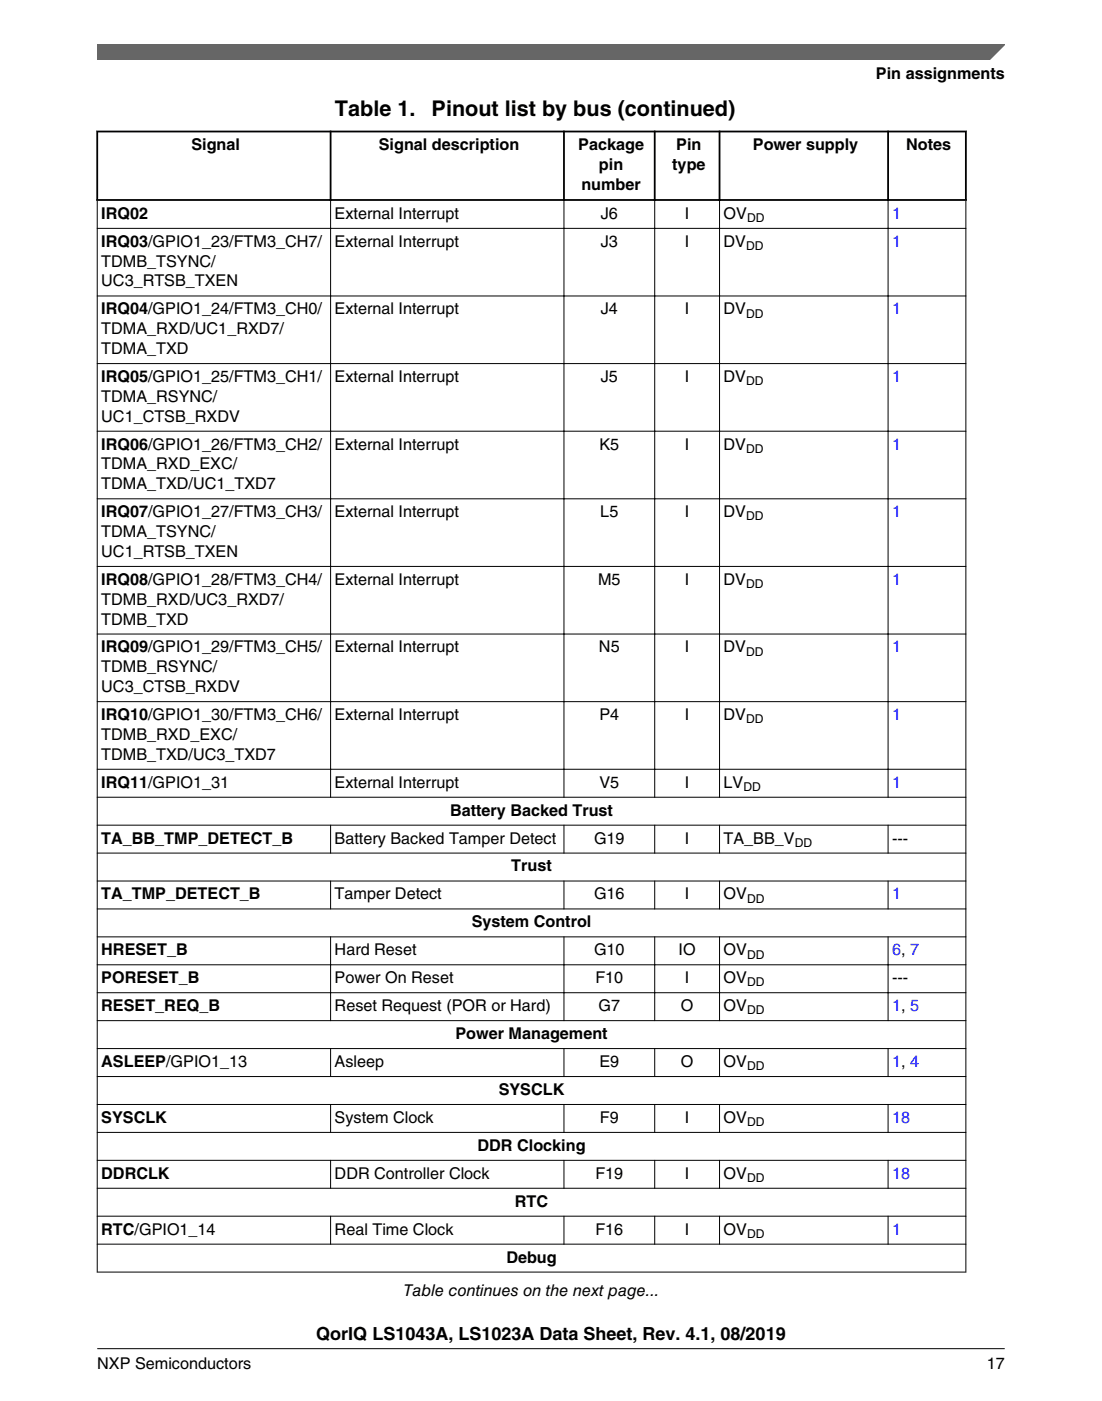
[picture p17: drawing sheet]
<svg xmlns="http://www.w3.org/2000/svg" width="216mm" height="274mm" viewBox="0 0 216 274" stroke-linecap="round" stroke-linejoin="round" font-family="sans-serif">
<defs><g id="words">
<g font-size="4.2">
<text x="65.6" y="22.7">Table 1.</text>
<text x="84.6" y="22.7">Pinout list by bus (continued)</text>
</g>
<text font-size="3.5" x="62" y="262.3">QorIQ LS1043A, LS1023A Data Sheet, Rev. 4.1, 08/2019</text>
<g font-size="3.2">
<text x="171.6" y="15.5">Pin assignments</text>
<text x="37.5" y="29.4">Signal</text>
<text x="74.2" y="29.4">Signal description</text>
<text x="113.3" y="29.4">Package</text>
<text x="132.5" y="29.4">Pin</text>
<text x="147.5" y="29.4">Power supply</text>
<text x="177.6" y="29.4">Notes</text>
<text x="117.4" y="33.3">pin</text>
<text x="131.7" y="33.3">type</text>
<text x="113.9" y="37.2">number</text>
<text x="19.8" y="42.8">IRQ02</text>
<text x="65.6" y="42.9">External Interrupt</text>
<text x="117.7" y="42.9">J6</text>
<text x="134.2" y="42.9">I</text>
<text x="141.8" y="42.9">OV</text>
<text x="19.8" y="48.3">IRQ03/GPIO1_23/FTM3_CH7/</text>
<text x="19.8" y="52.2">TDMB_TSYNC/</text>
<text x="65.6" y="48.3">External Interrupt</text>
<text x="117.7" y="48.3">J3</text>
<text x="134.2" y="48.3">I</text>
<text x="141.8" y="48.3">DV</text>
<text x="19.8" y="56.1">UC3_RTSB_TXEN</text>
<text x="19.8" y="61.6">IRQ04/GPIO1_24/FTM3_CH0/</text>
<text x="19.8" y="65.5">TDMA_RXD/UC1_RXD7/</text>
<text x="65.6" y="61.6">External Interrupt</text>
<text x="117.7" y="61.6">J4</text>
<text x="134.2" y="61.6">I</text>
<text x="141.8" y="61.6">DV</text>
<text x="19.8" y="69.3">TDMA_TXD</text>
<text x="19.8" y="74.8">IRQ05/GPIO1_25/FTM3_CH1/</text>
<text x="65.6" y="74.8">External Interrupt</text>
<text x="117.7" y="74.8">J5</text>
<text x="134.2" y="74.8">I</text>
<text x="141.8" y="74.8">DV</text>
<text x="19.8" y="78.7">TDMA_RSYNC/</text>
<text x="19.8" y="82.6">UC1_CTSB_RXDV</text>
<text x="19.8" y="88">IRQ06/GPIO1_26/FTM3_CH2/</text>
<text x="65.6" y="88">External Interrupt</text>
<text x="117.4" y="88">K5</text>
<text x="134.2" y="88">I</text>
<text x="141.8" y="88">DV</text>
<text x="19.8" y="91.9">TDMA_RXD_EXC/</text>
<text x="19.8" y="95.8">TDMA_TXD/UC1_TXD7</text>
<text x="19.8" y="101.3">IRQ07/GPIO1_27/FTM3_CH3/</text>
<text x="65.6" y="101.3">External Interrupt</text>
<text x="117.6" y="101.3">L5</text>
<text x="134.2" y="101.3">I</text>
<text x="141.8" y="101.3">DV</text>
<text x="19.8" y="105.2">TDMA_TSYNC/</text>
<text x="19.8" y="109">UC1_RTSB_TXEN</text>
<text x="19.8" y="114.5">IRQ08/GPIO1_28/FTM3_CH4/</text>
<text x="19.8" y="118.4">TDMB_RXD/UC3_RXD7/</text>
<text x="65.6" y="114.5">External Interrupt</text>
<text x="117.2" y="114.5">M5</text>
<text x="134.2" y="114.5">I</text>
<text x="141.8" y="114.5">DV</text>
<text x="19.8" y="122.3">TDMB_TXD</text>
<text x="19.8" y="127.8">IRQ09/GPIO1_29/FTM3_CH5/</text>
<text x="19.8" y="131.6">TDMB_RSYNC/</text>
<text x="65.6" y="127.8">External Interrupt</text>
<text x="117.4" y="127.8">N5</text>
<text x="134.2" y="127.8">I</text>
<text x="141.8" y="127.8">DV</text>
<text x="19.8" y="135.5">UC3_CTSB_RXDV</text>
<text x="19.8" y="141">IRQ10/GPIO1_30/FTM3_CH6/</text>
<text x="65.6" y="141">External Interrupt</text>
<text x="117.4" y="141">P4</text>
<text x="134.2" y="141">I</text>
<text x="141.8" y="141">DV</text>
<text x="19.8" y="144.9">TDMB_RXD_EXC/</text>
<text x="19.8" y="148.8">TDMB_TXD/UC3_TXD7</text>
<text x="19.8" y="154.2">IRQ11/GPIO1_31</text>
<text x="65.6" y="154.2">External Interrupt</text>
<text x="117.4" y="154.2">V5</text>
<text x="134.2" y="154.2">I</text>
<text x="141.8" y="154.2">LV</text>
<text x="88.2" y="159.7">Battery Backed Trust</text>
<text x="19.8" y="165.2">TA_BB_TMP_DETECT_B</text>
<text x="65.6" y="165.2">Battery Backed Tamper Detect</text>
<text x="116.4" y="165.2">G19</text>
<text x="134.2" y="165.2">I</text>
<text x="141.8" y="165.2">TA_BB_V</text>
<text x="174.8" y="165.2">---</text>
<text x="100.2" y="170.6">Trust</text>
<text x="19.8" y="176.1">TA_TMP_DETECT_B</text>
<text x="65.6" y="176.1">Tamper Detect</text>
<text x="116.4" y="176.1">G16</text>
<text x="134.2" y="176.1">I</text>
<text x="141.8" y="176.1">OV</text>
<text x="92.4" y="181.6">System Control</text>
<text x="19.8" y="187">HRESET_B</text>
<text x="65.6" y="187">Hard Reset</text>
<text x="116.4" y="187">G10</text>
<text x="132.9" y="187">IO</text>
<text x="141.8" y="187">OV</text>
<text x="19.8" y="192.5">PORESET_B</text>
<text x="19.8" y="198">RESET_REQ_B</text>
<text x="65.6" y="192.5">Power On Reset</text>
<text x="65.6" y="198">Reset Request (POR or Hard)</text>
<text x="116.6" y="192.5">F10</text>
<text x="117.3" y="198">G7</text>
<text x="133.4" y="198">O</text>
<text x="134.2" y="192.5">I</text>
<text x="141.8" y="192.5">OV</text>
<text x="141.8" y="198">OV</text>
<text x="174.8" y="192.5">---</text>
<text x="89.2" y="203.4">Power Management</text>
<text x="19.8" y="208.9">ASLEEP/GPIO1_13</text>
<text x="65.6" y="208.9">Asleep</text>
<text x="117.4" y="208.9">E9</text>
<text x="133.4" y="208.9">O</text>
<text x="141.8" y="208.9">OV</text>
<text x="97.7" y="214.4">SYSCLK</text>
<text x="19.8" y="219.9">SYSCLK</text>
<text x="65.6" y="219.9">System Clock</text>
<text x="117.5" y="219.9">F9</text>
<text x="134.2" y="219.9">I</text>
<text x="141.8" y="219.9">OV</text>
<text x="93.6" y="225.3">DDR Clocking</text>
<text x="19.8" y="230.8">DDRCLK</text>
<text x="65.6" y="230.8">DDR Controller Clock</text>
<text x="116.6" y="230.8">F19</text>
<text x="134.2" y="230.8">I</text>
<text x="141.8" y="230.8">OV</text>
<text x="100.9" y="236.3">RTC</text>
<text x="19.8" y="241.7">RTC/GPIO1_14</text>
<text x="65.6" y="241.7">Real Time Clock</text>
<text x="116.6" y="241.7">F16</text>
<text x="134.2" y="241.7">I</text>
<text x="141.8" y="241.7">OV</text>
<text x="99.2" y="247.2">Debug</text>
<text x="79.1" y="253.7">Table continues on the next page...</text>
<text x="19.1" y="268">NXP Semiconductors</text>
<text x="193.3" y="268">17</text>
</g>
<g font-size="3.2" fill="#00f">
<text x="174.8" y="42.9">1</text>
<text x="174.8" y="48.3">1</text>
<text x="174.8" y="61.6">1</text>
<text x="174.8" y="74.8">1</text>
<text x="174.8" y="88">1</text>
<text x="174.8" y="101.3">1</text>
<text x="174.8" y="114.5">1</text>
<text x="174.8" y="127.8">1</text>
<text x="174.8" y="141">1</text>
<text x="174.8" y="154.2">1</text>
<text x="174.8" y="176.1">1</text>
<text x="174.8" y="187">6, 7</text>
<text x="174.8" y="198">1, 5</text>
<text x="174.8" y="208.9">1, 4</text>
<text x="174.8" y="219.9">18</text>
<text x="174.8" y="230.8">18</text>
<text x="174.8" y="241.7">1</text>
</g>
<g font-size="2.4">
<text x="146.4" y="43.5">DD</text>
<text x="146.2" y="49">DD</text>
<text x="146.2" y="62.2">DD</text>
<text x="146.2" y="75.4">DD</text>
<text x="146.2" y="88.7">DD</text>
<text x="146.2" y="101.9">DD</text>
<text x="146.2" y="115.2">DD</text>
<text x="146.2" y="128.4">DD</text>
<text x="146.2" y="141.6">DD</text>
<text x="145.6" y="154.9">DD</text>
<text x="155.7" y="165.8">DD</text>
<text x="146.4" y="176.7">DD</text>
<text x="146.4" y="187.7">DD</text>
<text x="146.4" y="193.2">DD</text>
<text x="146.4" y="198.6">DD</text>
<text x="146.4" y="209.6">DD</text>
<text x="146.4" y="220.5">DD</text>
<text x="146.4" y="231.4">DD</text>
<text x="146.4" y="242.4">DD</text>
</g>
</g></defs>
<path d="M18.9 25.8h170.5M18.9 39.2h170.5M19 25.6v13.7M64.8 25.6v13.7M110.5 25.6v13.7M128.3 25.6v13.7M141 25.6v13.7M174 25.6v13.7M189.2 25.6v13.7" fill="none" stroke="#000" stroke-width=".35"/>
<g fill="none" stroke="#000" stroke-width=".2">
<path d="M19 39.3v209.9M64.8 38.9v117.3M110.5 38.9v117.3M128.3 38.9v117.3M141 38.9v117.3M174 38.9v117.3M189.2 39.3v209.9M19 44.7h170.3M19 58h170.3M19 71.2h170.3M19 84.4h170.3M19 97.7h170.3"/>
<path d="M19 110.9h170.3M19 124.1h170.3M19 137.4h170.3M19 150.6h170.3M19 156.1h170.3M19 161.6h170.3M19 167h170.3M19 172.5h170.3M19 178h170.3M64.8 161.5v5.6M64.8 172.4v5.7M110.5 161.5v5.6"/>
<path d="M110.5 172.4v5.7M128.3 161.5v5.6M128.3 172.4v5.7M141 161.5v5.6M141 172.4v5.7M174 161.5v5.6M174 172.4v5.7M19 183.4h170.3M19 188.9h170.3M19 194.4h170.3M19 199.8h170.3M64.8 183.4v16.5"/>
<path d="M110.5 183.4v16.5M128.3 183.4v16.5M141 183.4v16.5M174 183.4v16.5M19 205.3h170.3M19 210.8h170.3M19 216.3h170.3M64.8 205.2v5.7M64.8 216.2v5.6M110.5 205.2v5.7M110.5 216.2v5.6M128.3 205.2v5.7"/>
<path d="M128.3 216.2v5.6M141 205.2v5.7M141 216.2v5.6M174 205.2v5.7M174 216.2v5.6M19 221.7h170.3M19 227.2h170.3M19 232.7h170.3M19 238.1h170.3M64.8 227.1v5.7M64.8 238v5.7M110.5 227.1v5.7"/>
<path d="M110.5 238v5.7M128.3 227.1v5.7M128.3 238v5.7M141 227.1v5.7M141 238v5.7M174 227.1v5.7M174 238v5.7M19 243.6h170.3M19 249.1h170.3"/>
</g>
<path d="M19 8.7h177.8l-5.6 3h-172.2z" fill="#666"/>
<path d="M19 11.7v-3h177.8l-3 3" fill="none" stroke="#666" stroke-width=".28"/>
<path d="M19 264.1h177.8" fill="none" stroke="#000" stroke-width=".2"/>
<use href="#words"/>
</svg>
